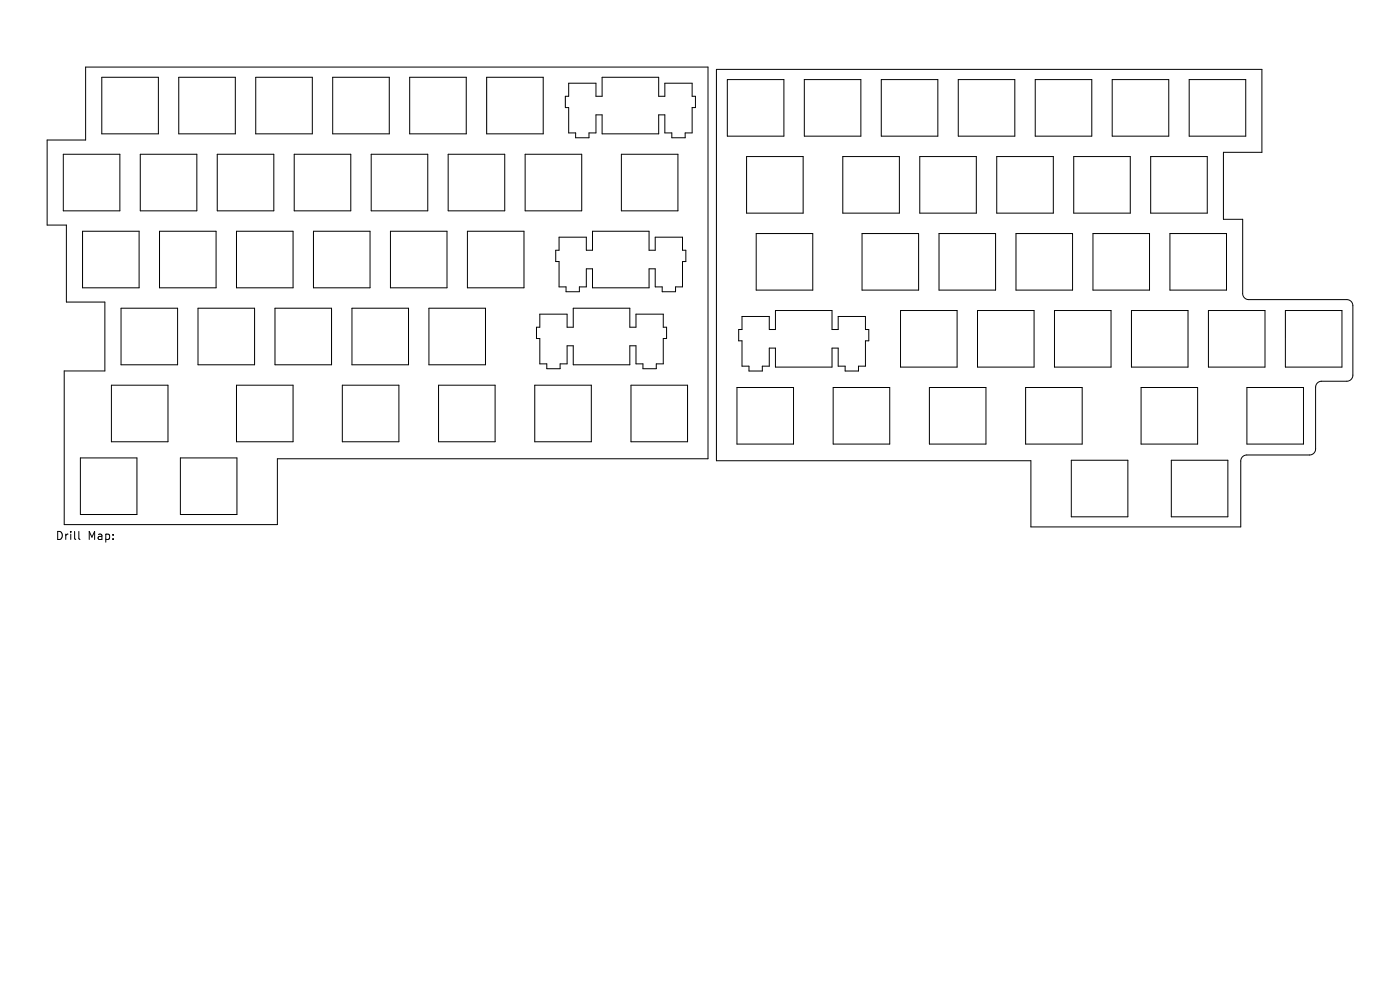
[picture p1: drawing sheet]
<svg xmlns="http://www.w3.org/2000/svg" width="297mm" height="210mm" viewBox="0 0 297 210" stroke-linecap="round" stroke-linejoin="round" font-family="sans-serif">
<defs><g id="words">
<g font-size="2.4">
<text x="11.7" y="114.8">Drill</text>
<text x="18.6" y="114.8">Map:</text>
</g>
</g></defs>
<g fill="none" stroke="#000" stroke-width=".21">
<path d="M18.2 14.2h132v83.1h-91.4v14h-45.2v-32.6h8.6v-14.6h-8.1v-16.4h-4.1v-18h8.2zM21.6 16.4h12v12h-12zM37.9 16.4h12v12h-12zM54.3 16.4h12v12h-12zM70.6 16.4h12v12h-12zM86.9 16.4h12v12h-12zM103.2 16.4h12v12h-12zM120.6 17.7h5.8v2.7h1.3v-4h12v4h1.3v-2.7h5.8v2.7h.7v2.4h-.7v5.4h-1.4v1h-2.9v-1h-1.5v-3.8h-1.3v4h-12v-4h-1.3v3.8h-1.5v1h-2.8v-1h-1.5v-5.4h-.7v-2.4h.7zM152 14.7h115.7v17.6h-8.2v14.2h4.1v15.8a1.29 1.29 0 0 0 1.3 1.3h20.8a1.28 1.28 0 0 1 1.3 1.2v14.8a1.28 1.28 0 0 1-1.3 1.3h-5.3a1.28 1.28 0 0 0-1.3 1.3v13a1.29 1.29 0 0 1-1.3 1.3h-13.3a1.29 1.29 0 0 0-1.3 1.3v14h-44.5v-14.1h-66.7zM154.3 16.9h12v12h-12zM170.6 16.9h12v12h-12zM187 16.9h12v12h-12z"/>
<path d="M203.3 16.9h12v12h-12zM219.6 16.9h12v12h-12zM235.9 16.9h12v12h-12zM252.3 16.9h12v12h-12zM13.4 32.7h12v12h-12zM29.8 32.7h12v12h-12zM46.1 32.7h12v12h-12zM62.4 32.7h12v12h-12zM78.7 32.7h12v12h-12zM95.1 32.7h12v12h-12zM111.4 32.7h12v12h-12zM131.8 32.7h12v12h-12z"/>
<path d="M158.4 33.2h12v12h-12zM178.8 33.2h12v12h-12zM195.1 33.2h12v12h-12zM211.5 33.2h12v12h-12zM227.8 33.2h12v12h-12zM244.1 33.2h12v12h-12zM17.5 49.1h12v12h-12zM33.8 49.1h12v12h-12zM50.2 49.1h12v12h-12zM66.5 49.1h12v12h-12zM82.8 49.1h12v12h-12zM99.2 49.1h12v12h-12z"/>
<path d="M118.6 50.3h5.8v2.8h1.3v-4h12v4h1.3v-2.8h5.8v2.8h.7v2.4h-.7v5.4h-1.5v1h-2.8v-1h-1.5v-3.9h-1.3v4.1h-12v-4.1h-1.3v3.9h-1.5v1h-2.8v-1h-1.5v-5.4h-.7v-2.4h.7zM160.4 49.5h12v12h-12zM182.9 49.5h12v12h-12zM199.2 49.5h12v12h-12zM215.5 49.5h12v12h-12zM231.9 49.5h12v12h-12zM248.2 49.5h12v12h-12zM25.7 65.4h12v12h-12zM42 65.4h12v12h-12zM58.3 65.4h12v12h-12zM74.7 65.4h12v12h-12zM91 65.4h12v12h-12z"/>
<path d="M114.5 66.6h5.8v2.8h1.3v-4h12v4h1.3v-2.8h5.8v2.8h.7v2.4h-.7v5.4h-1.5v1h-2.8v-1h-1.5v-3.8h-1.3v4h-12v-4h-1.3v3.8h-1.5v1h-2.8v-1h-1.5v-5.4h-.7v-2.4h.7zM157.4 67.1h5.8v2.8h1.3v-4h12v4h1.3v-2.8h5.8v2.8h.7v2.4h-.7v5.4h-1.5v1h-2.8v-1h-1.5v-3.9h-1.3v4.1h-12v-4.1h-1.3v3.9h-1.5v1h-2.8v-1h-1.5v-5.4h-.7v-2.4h.7zM191 65.9h12v12h-12zM207.4 65.9h12v12h-12zM223.7 65.9h12v12h-12zM240 65.9h12v12h-12zM256.4 65.9h12v12h-12zM272.7 65.9h12v12h-12zM17.1 97.1h12v12h-12zM23.6 81.7h12v12h-12zM38.3 97.1h12v12h-12zM50.2 81.7h12v12h-12z"/>
<path d="M72.6 81.7h12v12h-12zM93 81.7h12v12h-12zM113.4 81.7h12v12h-12zM133.9 81.7h12v12h-12zM156.3 82.2h12v12h-12zM176.8 82.2h12v12h-12zM197.2 82.2h12v12h-12zM217.6 82.2h12v12h-12zM227.3 97.6h12v12h-12zM242.1 82.2h12v12h-12zM248.5 97.6h12v12h-12zM264.5 82.2h12v12h-12z"/>
<path d="M16.7 112.7v1.5l.3 .2"/>
</g>
<use href="#words"/>
</svg>
